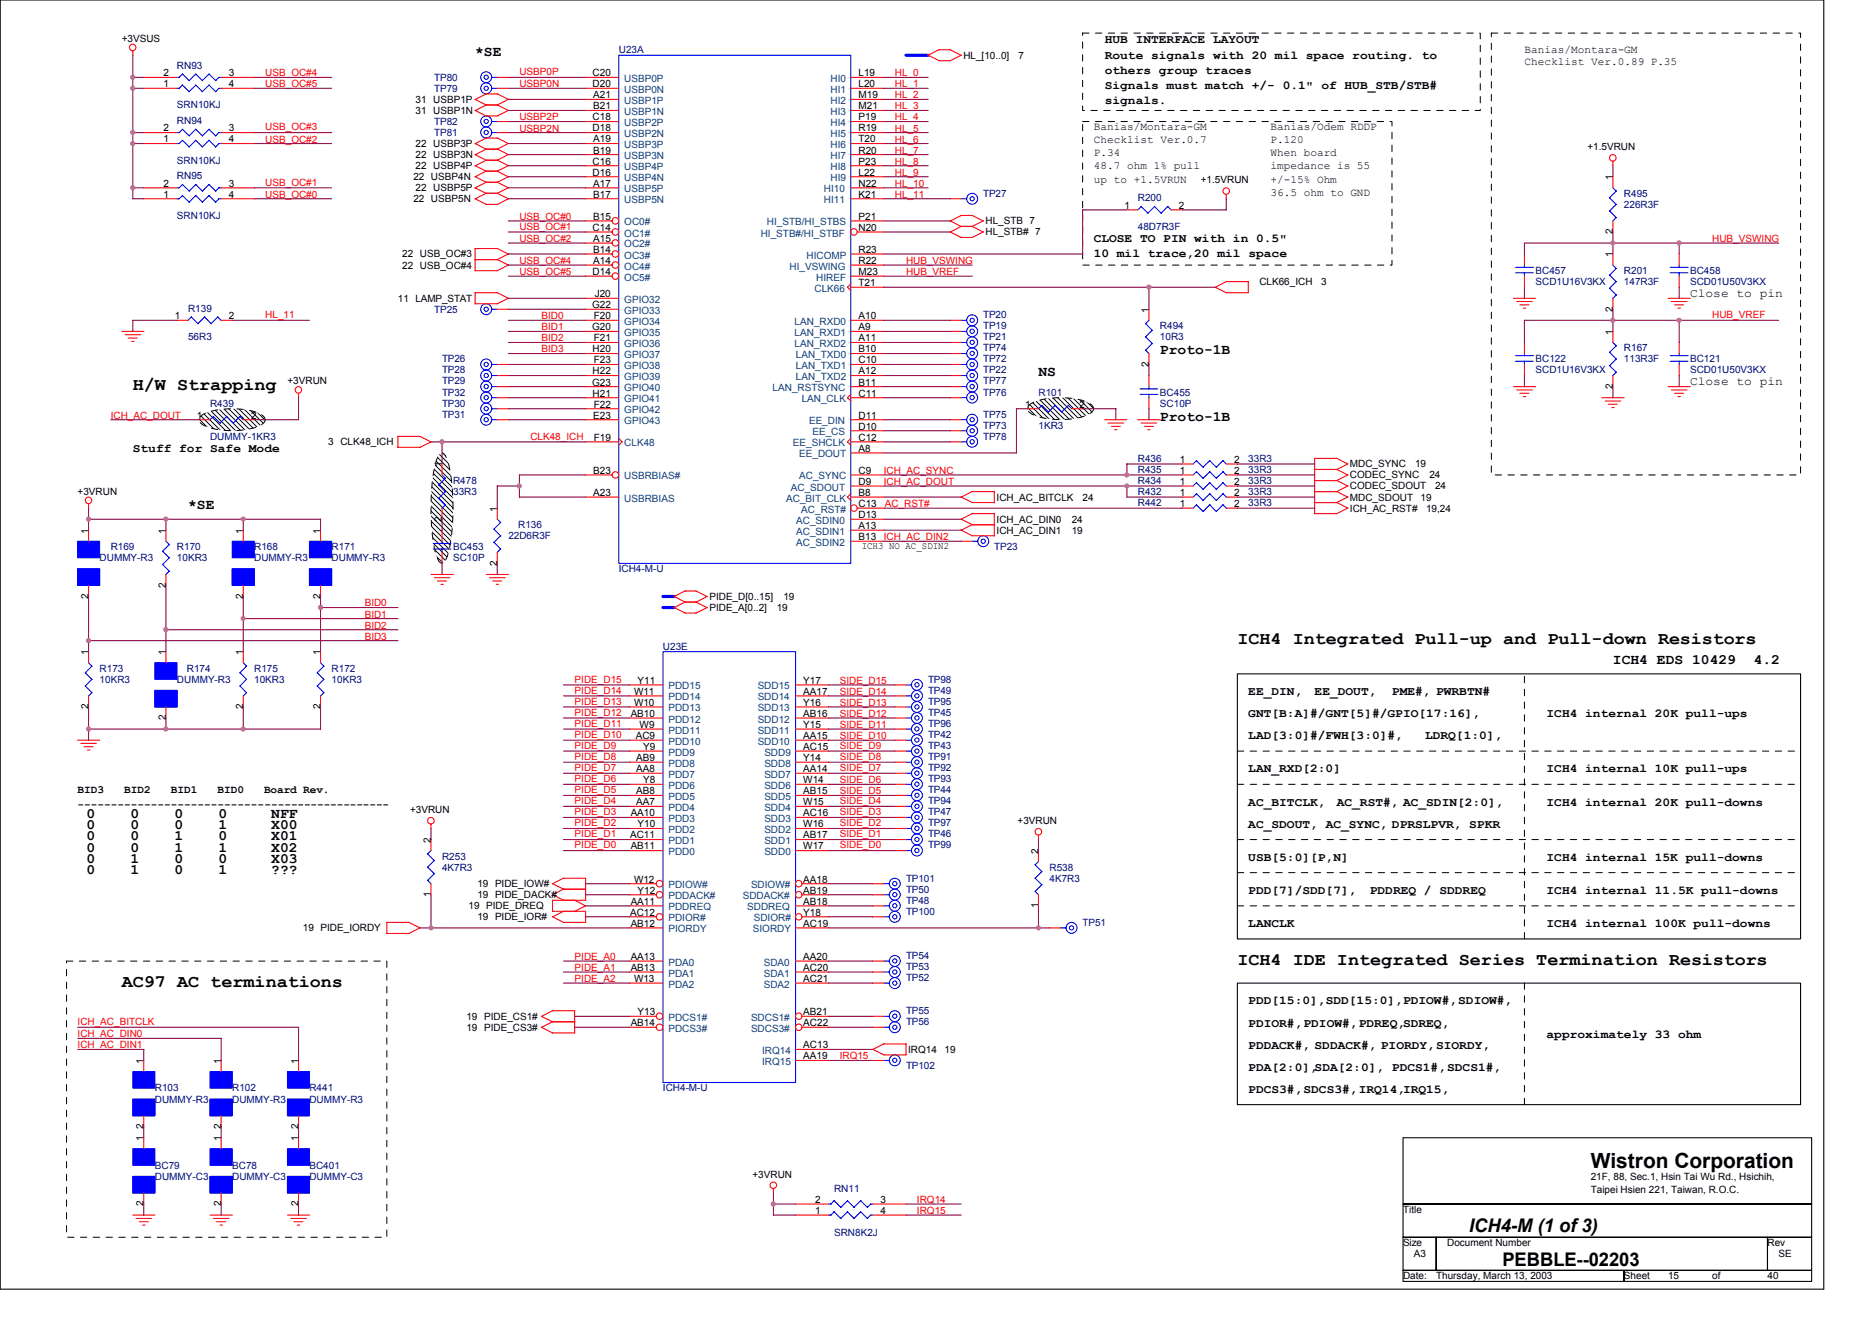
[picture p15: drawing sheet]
<svg xmlns="http://www.w3.org/2000/svg" width="297mm" height="210mm" viewBox="0 0 297 210" stroke-linecap="round" stroke-linejoin="round" font-family="sans-serif">
<defs><g id="words">
<text font-size="3.3" x="252.4" y="185.4">Wistron Corporation</text>
<g font-size="3">
<text x="233.1" y="195.5">ICH4-M (1 of 3)</text>
<text x="238.4" y="200.8">PEBBLE--02203</text>
</g>
<g font-size="2.8">
<text x="21.1" y="61.9">H/W Strapping</text>
<text x="196.3" y="102.2">ICH4 Integrated Pull-up and Pull-down Resistors</text>
<text x="196.3" y="153.1">ICH4 IDE Integrated Series Termination Resistors</text>
<text x="19.3" y="156.5">AC97 AC terminations</text>
</g>
<g font-size="2.3">
<text x="75.4" y="8.9">*SE</text>
<text x="164.8" y="59.7">NS</text>
<text x="184.1" y="56.2">Proto-1B</text>
<text x="184.1" y="66.8">Proto-1B</text>
<text x="29.8" y="80.8">*SE</text>
<text x="255.9" y="105.3">ICH4 EDS 10429</text>
<text x="278.3" y="105.3">4.2</text>
<text x="13.7" y="129.8">0</text>
<text x="13.7" y="131.6">0</text>
<text x="20.7" y="129.8">0</text>
<text x="20.7" y="131.6">0</text>
<text x="27.7" y="129.8">0</text>
<text x="27.7" y="131.6">0</text>
<text x="34.7" y="129.8">0</text>
<text x="34.7" y="131.6">1</text>
<text x="43" y="129.8">NFF</text>
<text x="43" y="131.6">X00</text>
<text x="13.7" y="133.3">0</text>
<text x="13.7" y="135.1">0</text>
<text x="13.7" y="136.9">0</text>
<text x="20.7" y="133.3">0</text>
<text x="20.7" y="135.1">0</text>
<text x="20.7" y="136.9">1</text>
<text x="27.7" y="133.3">1</text>
<text x="27.7" y="135.1">1</text>
<text x="27.7" y="136.9">0</text>
<text x="34.7" y="133.3">0</text>
<text x="34.7" y="135.1">1</text>
<text x="34.7" y="136.9">0</text>
<text x="43" y="133.3">X01</text>
<text x="43" y="135.1">X02</text>
<text x="43" y="136.9">X03</text>
<text x="13.7" y="138.6">0</text>
<text x="20.7" y="138.6">1</text>
<text x="27.7" y="138.6">0</text>
<text x="34.7" y="138.6">1</text>
<text x="43" y="138.6">???</text>
</g>
<g font-size="1.9">
<text x="175.3" y="6.9">HUB INTERFACE LAYOUT</text>
<text x="175.3" y="9.3">Route signals with 20 mil space routing. to</text>
<text x="175.3" y="11.7">others group traces</text>
<text x="175.3" y="14.1">Signals must match +/- 0.1&quot; of HUB_STB/STB#</text>
<text x="175.3" y="16.5">signals.</text>
<text x="173.5" y="38.4">CLOSE TO PIN with in 0.5&quot;</text>
<text x="173.5" y="40.8">10 mil trace,20 mil space</text>
<text x="268.2" y="47.1">Close to pin</text>
<text x="268.2" y="61.1">Close to pin</text>
<text x="21.1" y="71.7">Stuff for Safe Mode</text>
<text x="198.1" y="113.8">GNT[B:A]#/GNT[5]#/GPIO[17:16],</text>
<text x="198.1" y="110.3">EE_DIN,</text>
<text x="208.6" y="110.3">EE_DOUT,</text>
<text x="220.9" y="110.3">PME#, PWRBTN#</text>
<text x="245.4" y="113.8">ICH4 internal 20K pull-ups</text>
<text x="198.1" y="117.3">LAD[3:0]#/FWH[3:0]#,</text>
<text x="226.1" y="117.3">LDRQ[1:0],</text>
<text x="198.1" y="122.6">LAN_RXD[2:0]</text>
<text x="245.4" y="122.6">ICH4 internal 10K pull-ups</text>
<text x="198.1" y="127.8">AC_BITCLK,</text>
<text x="198.1" y="131.3">AC_SDOUT, AC_SYNC, DPRSLPVR, SPKR</text>
<text x="212.1" y="127.8">AC_RST#, AC_SDIN[2:0],</text>
<text x="245.4" y="127.8">ICH4 internal 20K pull-downs</text>
<text x="198.1" y="136.6">USB[5:0][P,N]</text>
<text x="245.4" y="136.6">ICH4 internal 15K pull-downs</text>
<text x="198.1" y="141.8">PDD[7]/SDD[7],</text>
<text x="217.4" y="141.8">PDDREQ / SDDREQ</text>
<text x="245.4" y="141.8">ICH4 internal 11.5K pull-downs</text>
<text x="198.1" y="147.1">LANCLK</text>
<text x="245.4" y="147.1">ICH4 internal 100K pull-downs</text>
<text x="198.1" y="159.4">PDD[15:0],SDD[15:0],PDIOW#,SDIOW#,</text>
<text x="198.1" y="162.9">PDIOR#,PDIOW#,PDREQ,SDREQ,</text>
<text x="198.1" y="166.4">PDDACK#, SDDACK#, PIORDY,SIORDY,</text>
<text x="245.4" y="164.6">approximately 33 ohm</text>
<text x="198.1" y="169.9">PDA[2:0],SDA[2:0], PDCS1#,SDCS1#,</text>
<text x="198.1" y="173.4">PDCS3#,SDCS3#,IRQ14,IRQ15,</text>
</g>
<g font-size="1.8">
<text x="241.9" y="8.4">Banias/Montara-GM</text>
<text x="241.9" y="10.4">Checklist Ver.0.89 P.35</text>
<text x="173.5" y="20.7">Banias/Montara-GM</text>
<text x="173.5" y="22.7">Checklist Ver.0.7</text>
<text x="201.6" y="20.7">Banias/Odem RDDP</text>
<text x="201.6" y="22.7">P.120</text>
<text x="173.5" y="24.8">P.34</text>
<text x="173.5" y="26.9">48.7 ohm 1% pull</text>
<text x="173.5" y="29">up to +1.5VRUN</text>
<text x="201.6" y="24.8">When board</text>
<text x="201.6" y="26.9">impedance is 55</text>
<text x="201.6" y="29">+/-15% Ohm</text>
<text x="201.6" y="31">36.5 ohm to GND</text>
<text x="12.3" y="125.9">BID3</text>
<text x="19.7" y="125.9">BID2</text>
<text x="27.1" y="125.9">BID1</text>
<text x="34.5" y="125.9">BID0</text>
<text x="41.9" y="125.9">Board Rev.</text>
<text x="12.3" y="128.1">-----------------------------------------------</text>
</g>
<g font-size="1.6">
<text x="19.3" y="6.7">+3VSUS</text>
<text x="152.9" y="9.3">HL_[10..0]</text>
<text x="161.6" y="9.3">7</text>
<text x="26" y="12.1">2</text>
<text x="26" y="13.8">1</text>
<text x="36.3" y="13.8">4</text>
<text x="36.3" y="12.1">3</text>
<text x="65.9" y="16.3">31 USBP1P</text>
<text x="94" y="12.1">C20</text>
<text x="94" y="13.8">D20</text>
<text x="94.1" y="15.6">A21</text>
<text x="94.1" y="17.4">B21</text>
<text x="136.2" y="12.1">L19</text>
<text x="136.2" y="13.8">L20</text>
<text x="136.2" y="15.6">M19</text>
<text x="136.2" y="17.4">M21</text>
<text x="26" y="20.8">2</text>
<text x="26" y="22.6">1</text>
<text x="36.3" y="22.6">4</text>
<text x="36.3" y="20.8">3</text>
<text x="65.9" y="23.3">22 USBP3P</text>
<text x="65.9" y="18.1">31 USBP1N</text>
<text x="94" y="19.1">C18</text>
<text x="94" y="20.8">D18</text>
<text x="94.1" y="22.6">A19</text>
<text x="136.2" y="19.1">P19</text>
<text x="136.2" y="20.8">R19</text>
<text x="136.2" y="22.6">T20</text>
<text x="251.9" y="23.9">+1.5VRUN</text>
<text x="26" y="29.6">2</text>
<text x="36.3" y="29.6">3</text>
<text x="65.6" y="28.6">22 USBP4N</text>
<text x="65.9" y="25.1">22 USBP3N</text>
<text x="65.9" y="26.8">22 USBP4P</text>
<text x="94" y="26.1">C16</text>
<text x="94" y="27.9">D16</text>
<text x="94.1" y="24.4">B19</text>
<text x="94.1" y="29.6">A17</text>
<text x="136.2" y="29.6">N22</text>
<text x="136.2" y="24.4">R20</text>
<text x="136.2" y="26.1">P23</text>
<text x="136.2" y="27.9">L22</text>
<text x="190.5" y="29.1">+1.5VRUN</text>
<text x="255.9" y="28.6" transform="rotate(-90 255.9 28.6)">1</text>
<text x="26" y="31.4">1</text>
<text x="36.3" y="31.4">4</text>
<text x="65.6" y="32.1">22 USBP5N</text>
<text x="65.9" y="30.3">22 USBP5P</text>
<text x="94.1" y="31.4">B17</text>
<text x="94.1" y="34.9">B15</text>
<text x="136.2" y="31.4">K21</text>
<text x="136.2" y="34.9">P21</text>
<text x="156.4" y="35.6">HL_STB 7</text>
<text x="178.4" y="33.1">1</text>
<text x="187" y="33.1">2</text>
<text x="63.8" y="40.9">22 USB_OC#3</text>
<text x="94" y="36.6">C14</text>
<text x="94.1" y="38.4">A15</text>
<text x="94.1" y="40.1">B14</text>
<text x="94.1" y="41.9">A14</text>
<text x="136.2" y="41.9">R22</text>
<text x="136.2" y="40.1">R23</text>
<text x="136.2" y="36.6">N20</text>
<text x="156.4" y="37.3">HL_STB# 7</text>
<text x="255.9" y="40.8" transform="rotate(-90 255.9 40.8)">1</text>
<text x="255.9" y="37.2" transform="rotate(-90 255.9 37.2)">2</text>
<text x="63.1" y="47.9">11 LAMP_STAT</text>
<text x="63.8" y="42.6">22 USB_OC#4</text>
<text x="94" y="43.6">D14</text>
<text x="94.4" y="47.1">J20</text>
<text x="136.2" y="43.6">M23</text>
<text x="136.2" y="45.4">T21</text>
<text x="199.8" y="45.2">CLK66_ICH</text>
<text x="209.7" y="45.2">3</text>
<text x="27.7" y="50.7">1</text>
<text x="36.3" y="50.7">2</text>
<text x="94" y="48.9">G22</text>
<text x="94" y="52.4">G20</text>
<text x="94.2" y="50.7">F20</text>
<text x="136.2" y="50.7">A10</text>
<text x="136.2" y="52.4">A9</text>
<text x="182.3" y="49.6" transform="rotate(-90 182.3 49.6)">1</text>
<text x="255.9" y="53.1" transform="rotate(-90 255.9 53.1)">1</text>
<text x="255.9" y="49.4" transform="rotate(-90 255.9 49.4)">2</text>
<text x="94" y="55.9">H20</text>
<text x="94" y="59.4">H22</text>
<text x="94.2" y="54.2">F21</text>
<text x="94.2" y="57.7">F23</text>
<text x="136.2" y="55.9">B10</text>
<text x="136.2" y="57.7">C10</text>
<text x="136.2" y="59.4">A12</text>
<text x="136.2" y="54.2">A11</text>
<text x="182.3" y="58.2" transform="rotate(-90 182.3 58.2)">2</text>
<text x="45.6" y="61">+3VRUN</text>
<text x="94" y="61.2">G23</text>
<text x="94" y="62.9">H21</text>
<text x="94.2" y="64.7">F22</text>
<text x="136.2" y="62.9">C11</text>
<text x="136.2" y="61.2">B11</text>
<text x="162.7" y="64.7">1</text>
<text x="171.3" y="64.7">2</text>
<text x="255.9" y="61.7" transform="rotate(-90 255.9 61.7)">2</text>
<text x="31.2" y="66.4">1</text>
<text x="39.8" y="66.4">2</text>
<text x="52.1" y="70.7">3 CLK48_ICH</text>
<text x="94.1" y="66.4">E23</text>
<text x="94.2" y="69.9">F19</text>
<text x="136.2" y="69.9">C12</text>
<text x="136.2" y="71.7">A8</text>
<text x="136.2" y="66.4">D11</text>
<text x="136.2" y="68.2">D10</text>
<text x="70.1" y="74.1" transform="rotate(-90 70.1 74.1)">1</text>
<text x="94.1" y="75.2">B23</text>
<text x="136.2" y="75.2">C9</text>
<text x="136.2" y="76.9">D9</text>
<text x="187.2" y="75.2">1</text>
<text x="187.2" y="76.9">1</text>
<text x="187.2" y="73.4">1</text>
<text x="195.8" y="75.2">2</text>
<text x="195.8" y="76.9">2</text>
<text x="195.8" y="73.4">2</text>
<text x="214.2" y="75.9">CODEC_SYNC</text>
<text x="214.2" y="77.7">CODEC_SDOUT</text>
<text x="214.2" y="74.1">MDC_SYNC</text>
<text x="224.6" y="74.1">19</text>
<text x="226.8" y="75.9">24</text>
<text x="227.7" y="77.7">24</text>
<text x="12.3" y="78.5">+3VRUN</text>
<text x="70.1" y="82.7" transform="rotate(-90 70.1 82.7)">2</text>
<text x="78.9" y="81.2" transform="rotate(-90 78.9 81.2)">1</text>
<text x="94.1" y="78.7">A23</text>
<text x="136.2" y="82.2">D13</text>
<text x="136.2" y="83.9">A13</text>
<text x="136.2" y="80.5">C13</text>
<text x="136.2" y="78.7">B8</text>
<text x="158.1" y="82.9">ICH_AC_DIN0</text>
<text x="158.1" y="79.4">ICH_AC_BITCLK</text>
<text x="170" y="82.9">24</text>
<text x="171.8" y="79.4">24</text>
<text x="187.2" y="80.5">1</text>
<text x="187.2" y="78.7">1</text>
<text x="195.8" y="80.5">2</text>
<text x="195.8" y="78.7">2</text>
<text x="214.2" y="81.2">ICH_AC_RST#</text>
<text x="214.2" y="79.4">MDC_SDOUT</text>
<text x="225.4" y="79.4">19</text>
<text x="226.3" y="81.2">19,24</text>
<text x="14" y="84.6" transform="rotate(-90 14 84.6)">1</text>
<text x="26.3" y="84.6" transform="rotate(-90 26.3 84.6)">1</text>
<text x="38.6" y="84.6" transform="rotate(-90 38.6 84.6)">1</text>
<text x="50.8" y="84.6" transform="rotate(-90 50.8 84.6)">1</text>
<text x="78.9" y="89.7" transform="rotate(-90 78.9 89.7)">2</text>
<text x="136.2" y="85.7">B13</text>
<text x="136.7" y="87.1">ICH3 NO AC_SDIN2</text>
<text x="158.1" y="84.7">ICH_AC_DIN1</text>
<text x="170" y="84.7">19</text>
<text x="14" y="95" transform="rotate(-90 14 95)">2</text>
<text x="26.3" y="93.3" transform="rotate(-90 26.3 93.3)">2</text>
<text x="38.6" y="95" transform="rotate(-90 38.6 95)">2</text>
<text x="50.8" y="95" transform="rotate(-90 50.8 95)">2</text>
<text x="112.6" y="95.2">PIDE_D[0..15]</text>
<text x="124.3" y="95.2">19</text>
<text x="112.6" y="96.9">PIDE_A[0..2]</text>
<text x="123.3" y="96.9">19</text>
<text x="14" y="103.9" transform="rotate(-90 14 103.9)">1</text>
<text x="26.3" y="103.9" transform="rotate(-90 26.3 103.9)">1</text>
<text x="38.6" y="103.9" transform="rotate(-90 38.6 103.9)">1</text>
<text x="50.8" y="103.9" transform="rotate(-90 50.8 103.9)">1</text>
<text x="14" y="112.5" transform="rotate(-90 14 112.5)">2</text>
<text x="38.6" y="112.5" transform="rotate(-90 38.6 112.5)">2</text>
<text x="50.8" y="112.5" transform="rotate(-90 50.8 112.5)">2</text>
<text x="100.1" y="113.7">AB10</text>
<text x="100.6" y="112">W10</text>
<text x="100.6" y="110.2">W11</text>
<text x="101.2" y="108.5">Y11</text>
<text x="127.5" y="108.5">Y17</text>
<text x="127.5" y="110.2">AA17</text>
<text x="127.5" y="112">Y16</text>
<text x="127.5" y="113.7">AB16</text>
<text x="26.3" y="114.3" transform="rotate(-90 26.3 114.3)">2</text>
<text x="100.9" y="117.2">AC9</text>
<text x="101.5" y="115.5">W9</text>
<text x="102" y="119">Y9</text>
<text x="127.5" y="119">AC15</text>
<text x="127.5" y="115.5">Y15</text>
<text x="127.5" y="117.2">AA15</text>
<text x="101" y="122.5">AA8</text>
<text x="101" y="120.8">AB9</text>
<text x="102" y="124.3">Y8</text>
<text x="127.5" y="120.8">Y14</text>
<text x="127.5" y="122.5">AA14</text>
<text x="127.5" y="124.3">W14</text>
<text x="65.1" y="129">+3VRUN</text>
<text x="100.1" y="129.5">AA10</text>
<text x="101" y="127.8">AA7</text>
<text x="101" y="126">AB8</text>
<text x="101.2" y="131.3">Y10</text>
<text x="127.5" y="126">AB15</text>
<text x="127.5" y="127.8">W15</text>
<text x="127.5" y="129.5">AC16</text>
<text x="127.5" y="131.3">W16</text>
<text x="161.5" y="130.8">+3VRUN</text>
<text x="68.4" y="133.7" transform="rotate(-90 68.4 133.7)">2</text>
<text x="100" y="133">AC11</text>
<text x="100.1" y="134.8">AB11</text>
<text x="127.5" y="133">AB17</text>
<text x="127.5" y="134.8">W17</text>
<text x="164.8" y="135.5" transform="rotate(-90 164.8 135.5)">2</text>
<text x="68.4" y="142.3" transform="rotate(-90 68.4 142.3)">1</text>
<text x="75.8" y="140.8">19 PIDE_IOW#</text>
<text x="75.8" y="142.5">19 PIDE_DACK#</text>
<text x="100.1" y="143.5">AA11</text>
<text x="100.6" y="140">W12</text>
<text x="101.2" y="141.8">Y12</text>
<text x="127.5" y="143.5">AB18</text>
<text x="127.5" y="141.8">AB19</text>
<text x="127.5" y="140">AA18</text>
<text x="48.1" y="147.8">19 PIDE_IORDY</text>
<text x="74.4" y="144.3">19 PIDE_DREQ</text>
<text x="75.8" y="146">19 PIDE_IOR#</text>
<text x="100" y="145.3">AC12</text>
<text x="100.1" y="147">AB12</text>
<text x="127.5" y="147">AC19</text>
<text x="127.5" y="145.3">Y18</text>
<text x="164.8" y="144.1" transform="rotate(-90 164.8 144.1)">1</text>
<text x="100.1" y="152.3">AA13</text>
<text x="100.1" y="154.1">AB13</text>
<text x="100.6" y="155.8">W13</text>
<text x="127.5" y="152.3">AA20</text>
<text x="127.5" y="154.1">AC20</text>
<text x="127.5" y="155.8">AC21</text>
<text x="74" y="161.8">19 PIDE_CS1#</text>
<text x="101.2" y="161.1">Y13</text>
<text x="127.5" y="161.1">AB21</text>
<text x="74" y="163.5">19 PIDE_CS3#</text>
<text x="100.1" y="162.8">AB14</text>
<text x="127.5" y="166.3">AC13</text>
<text x="127.5" y="162.8">AC22</text>
<text x="144.1" y="167">IRQ14</text>
<text x="149.9" y="167">19</text>
<text x="22.8" y="168.8" transform="rotate(-90 22.8 168.8)">1</text>
<text x="35.1" y="168.8" transform="rotate(-90 35.1 168.8)">1</text>
<text x="47.3" y="168.8" transform="rotate(-90 47.3 168.8)">1</text>
<text x="127.5" y="168.1">AA19</text>
<text x="22.8" y="179.1" transform="rotate(-90 22.8 179.1)">2</text>
<text x="35.1" y="179.1" transform="rotate(-90 35.1 179.1)">2</text>
<text x="47.3" y="179.1" transform="rotate(-90 47.3 179.1)">2</text>
<text x="22.8" y="181" transform="rotate(-90 22.8 181)">1</text>
<text x="35.1" y="181" transform="rotate(-90 35.1 181)">1</text>
<text x="47.3" y="181" transform="rotate(-90 47.3 181)">1</text>
<text x="22.8" y="191.4" transform="rotate(-90 22.8 191.4)">2</text>
<text x="35.1" y="191.4" transform="rotate(-90 35.1 191.4)">2</text>
<text x="47.3" y="191.4" transform="rotate(-90 47.3 191.4)">2</text>
<text x="119.4" y="186.8">+3VRUN</text>
<text x="129.4" y="190.9">2</text>
<text x="139.7" y="190.9">3</text>
<text x="252.4" y="187.2">21F, 88, Sec.1, Hsin Tai Wu Rd., Hsichih,</text>
<text x="252.4" y="189.3">Taipei Hsien 221, Taiwan, R.O.C.</text>
<text x="129.4" y="192.6">1</text>
<text x="139.7" y="192.6">4</text>
<text x="222.6" y="192.4">Title</text>
<text x="222.6" y="197.7">Size</text>
<text x="229.6" y="197.7">Document Number</text>
<text x="280.5" y="197.7">Rev</text>
<text x="222.6" y="203">Date:</text>
<text x="224.4" y="199.5">A3</text>
<text x="227.9" y="203">Thursday, March 13, 2003</text>
<text x="257.7" y="203">Sheet</text>
<text x="264.7" y="203">15</text>
<text x="271.7" y="203">of</text>
<text x="280.5" y="203">40</text>
<text x="282.2" y="199.5">SE</text>
</g>
<g font-size="1.6" fill="#000080">
<text x="28.1" y="10.9">RN93</text>
<text x="98.2" y="8.4">U23A</text>
<text x="28.1" y="17.2">SRN10KJ</text>
<text x="68.9" y="12.8">TP80</text>
<text x="68.9" y="14.6">TP79</text>
<text x="28.1" y="19.6">RN94</text>
<text x="68.9" y="19.8">TP82</text>
<text x="68.9" y="21.6">TP81</text>
<text x="28.1" y="26">SRN10KJ</text>
<text x="28.1" y="28.4">RN95</text>
<text x="28.1" y="34.7">SRN10KJ</text>
<text x="156" y="31.2">TP27</text>
<text x="180.5" y="31.9">R200</text>
<text x="257.7" y="31.2">R495</text>
<text x="257.7" y="33">226R3F</text>
<text x="180.5" y="36.5">48D7R3F</text>
<text x="243.6" y="43.5">BC457</text>
<text x="243.6" y="45.2">SCD1U16V3KX</text>
<text x="257.7" y="43.5">R201</text>
<text x="257.7" y="45.2">147R3F</text>
<text x="268.2" y="43.5">BC458</text>
<text x="268.2" y="45.2">SCD01U50V3KX</text>
<text x="29.8" y="49.4">R139</text>
<text x="29.8" y="54">56R3</text>
<text x="68.9" y="49.6">TP25</text>
<text x="156" y="54">TP21</text>
<text x="156" y="52.2">TP19</text>
<text x="156" y="50.5">TP20</text>
<text x="184.1" y="52.2">R494</text>
<text x="184.1" y="54">10R3</text>
<text x="70.1" y="59.2">TP28</text>
<text x="70.1" y="57.5">TP26</text>
<text x="156" y="57.5">TP72</text>
<text x="156" y="55.8">TP74</text>
<text x="156" y="59.2">TP22</text>
<text x="243.6" y="57.5">BC122</text>
<text x="243.6" y="59.2">SCD1U16V3KX</text>
<text x="257.7" y="55.8">R167</text>
<text x="257.7" y="57.5">113R3F</text>
<text x="268.2" y="57.5">BC121</text>
<text x="268.2" y="59.2">SCD01U50V3KX</text>
<text x="33.3" y="64.5">R439</text>
<text x="70.1" y="64.5">TP30</text>
<text x="70.1" y="61">TP29</text>
<text x="70.1" y="62.8">TP32</text>
<text x="156" y="62.8">TP76</text>
<text x="156" y="61">TP77</text>
<text x="164.8" y="62.8">R101</text>
<text x="184.1" y="62.8">BC455</text>
<text x="184.1" y="64.5">SC10P</text>
<text x="33.3" y="69.8">DUMMY-1KR3</text>
<text x="70.1" y="66.3">TP31</text>
<text x="156" y="69.8">TP78</text>
<text x="156" y="68">TP73</text>
<text x="156" y="66.3">TP75</text>
<text x="164.8" y="68">1KR3</text>
<text x="71.9" y="76.8">R478</text>
<text x="180.5" y="75">R435</text>
<text x="180.5" y="76.8">R434</text>
<text x="180.5" y="73.3">R436</text>
<text x="198.1" y="75">33R3</text>
<text x="198.1" y="76.8">33R3</text>
<text x="198.1" y="73.3">33R3</text>
<text x="71.9" y="78.5">33R3</text>
<text x="82.2" y="83.8">R136</text>
<text x="180.5" y="80.3">R442</text>
<text x="180.5" y="78.5">R432</text>
<text x="198.1" y="80.3">33R3</text>
<text x="198.1" y="78.5">33R3</text>
<text x="15.8" y="89">DUMMY-R3</text>
<text x="17.6" y="87.3">R169</text>
<text x="28.1" y="87.3">R170</text>
<text x="28.1" y="89">10KR3</text>
<text x="40.3" y="87.3">R168</text>
<text x="40.3" y="89">DUMMY-R3</text>
<text x="52.6" y="87.3">R171</text>
<text x="52.6" y="89">DUMMY-R3</text>
<text x="71.9" y="87.3">BC453</text>
<text x="71.9" y="89">SC10P</text>
<text x="80.7" y="85.5">22D6R3F</text>
<text x="157.8" y="87.3">TP23</text>
<text x="98.2" y="90.8">ICH4-M-U</text>
<text x="15.8" y="106.6">R173</text>
<text x="29.7" y="106.6">R174</text>
<text x="40.3" y="106.6">R175</text>
<text x="52.6" y="106.6">R172</text>
<text x="105.2" y="103.1">U23E</text>
<text x="15.8" y="108.3">10KR3</text>
<text x="28.1" y="108.3">DUMMY-R3</text>
<text x="40.3" y="108.3">10KR3</text>
<text x="52.6" y="108.3">10KR3</text>
<text x="147.3" y="108.3">TP98</text>
<text x="147.3" y="110.1">TP49</text>
<text x="147.3" y="111.8">TP95</text>
<text x="147.3" y="113.6">TP45</text>
<text x="147.3" y="115.3">TP96</text>
<text x="147.3" y="117.1">TP42</text>
<text x="147.3" y="118.9">TP43</text>
<text x="147.3" y="120.6">TP91</text>
<text x="147.3" y="122.3">TP92</text>
<text x="147.3" y="125.9">TP44</text>
<text x="147.3" y="124.1">TP93</text>
<text x="147.3" y="127.6">TP94</text>
<text x="147.3" y="129.3">TP47</text>
<text x="147.3" y="131.1">TP97</text>
<text x="70.1" y="136.4">R253</text>
<text x="147.3" y="132.9">TP46</text>
<text x="147.3" y="134.6">TP99</text>
<text x="70.1" y="138.1">4K7R3</text>
<text x="143.8" y="139.9">TP101</text>
<text x="143.8" y="141.6">TP50</text>
<text x="143.8" y="143.4">TP48</text>
<text x="166.5" y="138.1">R538</text>
<text x="166.5" y="139.9">4K7R3</text>
<text x="143.8" y="145.1">TP100</text>
<text x="171.8" y="146.9">TP51</text>
<text x="143.8" y="152.1">TP54</text>
<text x="143.8" y="153.9">TP53</text>
<text x="143.8" y="155.6">TP52</text>
<text x="143.8" y="160.9">TP55</text>
<text x="143.8" y="162.7">TP56</text>
<text x="24.6" y="173.2">R103</text>
<text x="36.8" y="173.2">R102</text>
<text x="49.1" y="173.2">R441</text>
<text x="105.2" y="173.2">ICH4-M-U</text>
<text x="143.8" y="169.7">TP102</text>
<text x="24.6" y="174.9">DUMMY-R3</text>
<text x="36.8" y="174.9">DUMMY-R3</text>
<text x="49.1" y="174.9">DUMMY-R3</text>
<text x="24.6" y="185.4">BC79</text>
<text x="36.8" y="185.4">BC78</text>
<text x="49.1" y="185.4">BC401</text>
<text x="24.6" y="187.2">DUMMY-C3</text>
<text x="36.8" y="187.2">DUMMY-C3</text>
<text x="49.1" y="187.2">DUMMY-C3</text>
<text x="132.4" y="189.1">RN11</text>
<text x="132.4" y="196.1">SRN8K2J</text>
</g>
<g font-size="1.6" fill="#f00">
<text x="82.4" y="11.9">USBP0P</text>
<text x="42.1" y="12.1">USB_OC#4</text>
<text x="42.1" y="13.9">USB_OC#5</text>
<text x="82.4" y="13.9">USBP0N</text>
<text x="142" y="13.9">HL_1</text>
<text x="142" y="15.6">HL_2</text>
<text x="142" y="17.4">HL_3</text>
<text x="142" y="12.1">HL_0</text>
<text x="42.1" y="22.6">USB_OC#2</text>
<text x="42.1" y="20.7">USB_OC#3</text>
<text x="82.4" y="19.1">USBP2P</text>
<text x="82.4" y="20.9">USBP2N</text>
<text x="142" y="22.6">HL_6</text>
<text x="142" y="19.1">HL_4</text>
<text x="142" y="20.9">HL_5</text>
<text x="42.1" y="29.5">USB_OC#1</text>
<text x="142" y="27.9">HL_9</text>
<text x="142" y="29.6">HL_10</text>
<text x="142" y="26.1">HL_8</text>
<text x="142" y="24.4">HL_7</text>
<text x="42.1" y="31.4">USB_OC#0</text>
<text x="82.4" y="34.9">USB_OC#0</text>
<text x="142" y="31.4">HL_11</text>
<text x="82.4" y="36.5">USB_OC#1</text>
<text x="82.4" y="38.4">USB_OC#2</text>
<text x="82.4" y="41.9">USB_OC#4</text>
<text x="143.8" y="41.9">HUB_VSWING</text>
<text x="271.7" y="38.4">HUB_VSWING</text>
<text x="82.4" y="43.6">USB_OC#5</text>
<text x="143.8" y="43.6">HUB_VREF</text>
<text x="42.1" y="50.5">HL_11</text>
<text x="85.9" y="52.4">BID1</text>
<text x="85.9" y="50.7">BID0</text>
<text x="271.7" y="50.5">HUB_VREF</text>
<text x="85.9" y="55.9">BID3</text>
<text x="85.9" y="54.2">BID2</text>
<text x="17.6" y="66.4">ICH_AC_DOUT</text>
<text x="84.2" y="69.8">CLK48_ICH</text>
<text x="140.2" y="75.2">ICH_AC_SYNC</text>
<text x="140.2" y="77">ICH_AC_DOUT</text>
<text x="140.4" y="80.5">AC_RST#</text>
<text x="140.2" y="85.7">ICH_AC_DIN2</text>
<text x="57.9" y="99.7">BID2</text>
<text x="57.9" y="101.5">BID3</text>
<text x="57.9" y="98">BID1</text>
<text x="57.9" y="96.2">BID0</text>
<text x="91.2" y="113.6">PIDE_D12</text>
<text x="91.2" y="111.8">PIDE_D13</text>
<text x="91.2" y="110.1">PIDE_D14</text>
<text x="91.2" y="108.3">PIDE_D15</text>
<text x="133.2" y="113.7">SIDE_D12</text>
<text x="133.2" y="112">SIDE_D13</text>
<text x="133.2" y="110.3">SIDE_D14</text>
<text x="133.2" y="108.5">SIDE_D15</text>
<text x="91.2" y="118.9">PIDE_D9</text>
<text x="91.2" y="117.1">PIDE_D10</text>
<text x="91.2" y="115.3">PIDE_D11</text>
<text x="133.2" y="118.9">SIDE_D9</text>
<text x="133.2" y="117.3">SIDE_D10</text>
<text x="133.2" y="115.5">SIDE_D11</text>
<text x="91.2" y="125.9">PIDE_D5</text>
<text x="91.2" y="124.1">PIDE_D6</text>
<text x="91.2" y="122.3">PIDE_D7</text>
<text x="91.2" y="120.6">PIDE_D8</text>
<text x="133.2" y="124.3">SIDE_D6</text>
<text x="133.2" y="122.3">SIDE_D7</text>
<text x="133.2" y="120.6">SIDE_D8</text>
<text x="91.2" y="131.1">PIDE_D2</text>
<text x="91.2" y="129.3">PIDE_D3</text>
<text x="91.2" y="127.6">PIDE_D4</text>
<text x="133.2" y="131.1">SIDE_D2</text>
<text x="133.2" y="129.3">SIDE_D3</text>
<text x="133.2" y="127.6">SIDE_D4</text>
<text x="133.2" y="126">SIDE_D5</text>
<text x="91.2" y="134.6">PIDE_D0</text>
<text x="91.2" y="132.9">PIDE_D1</text>
<text x="133.2" y="134.6">SIDE_D0</text>
<text x="133.2" y="132.9">SIDE_D1</text>
<text x="91.2" y="152.3">PIDE_A0</text>
<text x="91.2" y="154.1">PIDE_A1</text>
<text x="91.2" y="155.8">PIDE_A2</text>
<text x="12.3" y="162.7">ICH_AC_BITCLK</text>
<text x="12.3" y="164.6">ICH_AC_DIN0</text>
<text x="12.3" y="166.3">ICH_AC_DIN1</text>
<text x="133.2" y="168.1">IRQ15</text>
<text x="145.5" y="190.9">IRQ14</text>
<text x="145.5" y="192.6">IRQ15</text>
</g>
<g font-size="1.6" fill="#004080">
<text x="99.1" y="13">USBP0P</text>
<text x="99.1" y="14.7">USBP0N</text>
<text x="99.1" y="16.5">USBP1P</text>
<text x="131.8" y="13">HI0</text>
<text x="131.8" y="14.7">HI1</text>
<text x="131.8" y="16.5">HI2</text>
<text x="99.1" y="20">USBP2P</text>
<text x="99.1" y="21.7">USBP2N</text>
<text x="99.1" y="23.5">USBP3P</text>
<text x="99.1" y="18.2">USBP1N</text>
<text x="131.8" y="18.2">HI3</text>
<text x="131.8" y="20">HI4</text>
<text x="131.8" y="21.7">HI5</text>
<text x="131.8" y="23.5">HI6</text>
<text x="99.1" y="25.3">USBP3N</text>
<text x="99.1" y="27">USBP4P</text>
<text x="99.1" y="28.8">USBP4N</text>
<text x="131.8" y="25.3">HI7</text>
<text x="131.8" y="27">HI8</text>
<text x="131.8" y="28.8">HI9</text>
<text x="99.1" y="30.5">USBP5P</text>
<text x="99.1" y="32.3">USBP5N</text>
<text x="99.1" y="35.8">OC0#</text>
<text x="121.7" y="35.8">HI_STB/HI_STBS</text>
<text x="130.7" y="30.5">HI10</text>
<text x="130.7" y="32.3">HI11</text>
<text x="99.1" y="37.5">OC1#</text>
<text x="99.1" y="39.3">OC2#</text>
<text x="99.1" y="41">OC3#</text>
<text x="120.7" y="37.5">HI_STB#/HI_STBF</text>
<text x="128" y="41">HICOMP</text>
<text x="99.1" y="42.8">OC4#</text>
<text x="99.1" y="44.5">OC5#</text>
<text x="125.3" y="42.8">HI_VSWING</text>
<text x="129.2" y="46.3">CLK66</text>
<text x="129.5" y="44.5">HIREF</text>
<text x="99.1" y="48">GPIO32</text>
<text x="99.1" y="49.8">GPIO33</text>
<text x="99.1" y="51.5">GPIO34</text>
<text x="99.1" y="53.3">GPIO35</text>
<text x="126.1" y="51.5">LAN_RXD0</text>
<text x="126.1" y="53.3">LAN_RXD1</text>
<text x="99.1" y="55.1">GPIO36</text>
<text x="99.1" y="56.8">GPIO37</text>
<text x="99.1" y="58.5">GPIO38</text>
<text x="126.1" y="55.1">LAN_RXD2</text>
<text x="126.3" y="56.8">LAN_TXD0</text>
<text x="126.3" y="58.5">LAN_TXD1</text>
<text x="99.1" y="60.3">GPIO39</text>
<text x="99.1" y="62.1">GPIO40</text>
<text x="99.1" y="63.8">GPIO41</text>
<text x="99.1" y="65.6">GPIO42</text>
<text x="122.6" y="62.1">LAN_RSTSYNC</text>
<text x="126.3" y="60.3">LAN_TXD2</text>
<text x="127.2" y="63.8">LAN_CLK</text>
<text x="99.1" y="67.3">GPIO43</text>
<text x="99.1" y="70.8">CLK48</text>
<text x="125.8" y="70.8">EE_SHCLK</text>
<text x="128.4" y="67.3">EE_DIN</text>
<text x="128.9" y="69.1">EE_CS</text>
<text x="99.1" y="76.1">USBRBIAS#</text>
<text x="125.5" y="77.8">AC_SDOUT</text>
<text x="126.8" y="72.6">EE_DOUT</text>
<text x="126.8" y="76.1">AC_SYNC</text>
<text x="99.1" y="79.6">USBRBIAS</text>
<text x="124.8" y="79.6">AC_BIT_CLK</text>
<text x="126.3" y="83.1">AC_SDIN0</text>
<text x="127.1" y="81.3">AC_RST#</text>
<text x="126.3" y="86.6">AC_SDIN2</text>
<text x="126.3" y="84.8">AC_SDIN1</text>
<text x="106.1" y="112.9">PDD13</text>
<text x="106.1" y="111.1">PDD14</text>
<text x="106.1" y="109.4">PDD15</text>
<text x="120.2" y="109.4">SDD15</text>
<text x="120.2" y="111.1">SDD14</text>
<text x="120.2" y="112.9">SDD13</text>
<text x="106.1" y="119.9">PDD9</text>
<text x="106.1" y="118.1">PDD10</text>
<text x="106.1" y="116.4">PDD11</text>
<text x="106.1" y="114.6">PDD12</text>
<text x="120.2" y="114.6">SDD12</text>
<text x="120.2" y="116.4">SDD11</text>
<text x="120.2" y="118.1">SDD10</text>
<text x="121.3" y="119.9">SDD9</text>
<text x="106.1" y="125.2">PDD6</text>
<text x="106.1" y="123.4">PDD7</text>
<text x="106.1" y="121.6">PDD8</text>
<text x="121.3" y="121.6">SDD8</text>
<text x="121.3" y="123.4">SDD7</text>
<text x="121.3" y="125.2">SDD6</text>
<text x="106.1" y="130.4">PDD3</text>
<text x="106.1" y="128.7">PDD4</text>
<text x="106.1" y="126.9">PDD5</text>
<text x="121.3" y="126.9">SDD5</text>
<text x="121.3" y="128.7">SDD4</text>
<text x="121.3" y="130.4">SDD3</text>
<text x="106.1" y="133.9">PDD1</text>
<text x="106.1" y="132.2">PDD2</text>
<text x="106.1" y="135.7">PDD0</text>
<text x="121.3" y="132.2">SDD2</text>
<text x="121.3" y="133.9">SDD1</text>
<text x="121.3" y="135.7">SDD0</text>
<text x="106.1" y="140.9">PDIOW#</text>
<text x="106.1" y="142.7">PDDACK#</text>
<text x="117.9" y="142.7">SDDACK#</text>
<text x="119.2" y="140.9">SDIOW#</text>
<text x="106.1" y="144.4">PDDREQ</text>
<text x="106.1" y="146.2">PDIOR#</text>
<text x="106.1" y="147.9">PIORDY</text>
<text x="118.6" y="144.4">SDDREQ</text>
<text x="119.5" y="147.9">SIORDY</text>
<text x="119.6" y="146.2">SDIOR#</text>
<text x="106.1" y="153.2">PDA0</text>
<text x="106.1" y="154.9">PDA1</text>
<text x="121.2" y="153.2">SDA0</text>
<text x="121.2" y="154.9">SDA1</text>
<text x="106.1" y="156.7">PDA2</text>
<text x="106.1" y="161.9">PDCS1#</text>
<text x="119.2" y="161.9">SDCS1#</text>
<text x="121.2" y="156.7">SDA2</text>
<text x="106.1" y="163.7">PDCS3#</text>
<text x="119.2" y="163.7">SDCS3#</text>
<text x="120.9" y="167.2">IRQ14</text>
<text x="120.9" y="169">IRQ15</text>
</g>
</g></defs>
<path d="M0 0h289.4v204.5h-289.4zM196.3 106.9h89.4v42.1h-89.4zM196.3 156h89.4v19.3h-89.4zM222.6 196.3h5.3v5.2h-5.3zM222.6 180.5h64.9v10.5h-64.9zM222.6 191h64.9v5.3h-64.9zM227.9 196.3h52.6v5.2h-52.6zM280.5 196.3h7v5.2h-7zM222.6 201.5h35.1v1.8h-35.1zM257.7 201.5h29.8v1.8h-29.8z" fill="none" stroke="#000" stroke-width=".17"/>
<path d="M171.8 19.3h49.1v22.8h-49.1v-22.8M171.8 5.2h63.1v12.3h-63.1v-12.3M236.6 5.2h49.1v70.2h-49.1v-70.2M196.3 119.2h89.4M196.3 138.5h89.4M196.3 133.2h89.4M196.3 124.4h89.4M10.6 152.5h50.8v43.8h-50.8v-43.8M196.3 143.7h89.4M241.9 149v-42.1M241.9 175.3v-19.3" fill="none" stroke="#000" stroke-width=".16" stroke-dasharray="1 1 1 1 1 1 1 1"/>
<g fill="#000" stroke="#000" stroke-width=".16" stroke-dasharray="1 1 1 1 1 1 1 1">
<path d="M32 65.9a11.4 11.4 0 0 1 7.8-.8 3.6 3.6 0 0 1 2.2 1.1l.1 .4a1.84 1.84 0 0 1-1.6 1.2 13.2 13.2 0 0 1-8-.2l-.8-.7-.1-.3 .1-.4z" fill-rule="evenodd"/>
<path d="M163.4 64.2a11.4 11.4 0 0 1 7.8-.8 3.6 3.6 0 0 1 2.2 1.1l.1 .3a1.84 1.84 0 0 1-1.5 1.3 13.2 13.2 0 0 1-8.1-.3l-.8-.6-.1-.4 .1-.3z" fill-rule="evenodd"/>
<path d="M69.8 72l.3-.1a1.98 1.98 0 0 1 1.1 1.6 35.1 35.1 0 0 1 0 14.2 1.99 1.99 0 0 1-1.1 1.7 1.98 1.98 0 0 1-1-1.7 35.8 35.8 0 0 1 0-14.2l.5-1.2z" fill-rule="evenodd"/>
</g>
<g fill="none" stroke="#f00" stroke-width=".17">
<path d="M21.1 8.1v.7M22.8 12.3h5.3M22.8 14h5.3M35.1 12.3h5.3M35.1 14h5.3M75.4 15.8l1.8 .9-1.8 .8M75.4 17.5l1.8 .9h1.7M77.1 16.7h1.8M77.1 14.9h1.8M77.1 14.9l-1.7 .9M78.9 14.9l1.8 .9M78.9 16.6l1.8 .9"/>
<path d="M78.9 12.3h1.8M78.9 14h1.8M78.9 19.3h1.8M80.7 15.7l-1.8 1M80.7 17.5l-1.8 .9M92.9 12.3h5.3M92.9 14h5.3M92.9 19.3h5.3M92.9 15.8h5.3M92.9 17.5h5.3M135 12.3h5.3M135 14h5.3"/>
<path d="M135 19.3h5.3M135 15.8h5.3M135 17.5h5.3M147.2 8.7l1.8 .9h1.8M149 7.9h1.8l1.7 .9-1.8 .9M149 7.9l-1.7 .9M22.8 21h5.3M22.8 22.8h5.3M22.8 29.8h5.3M22.8 31.5h5.3M35.1 21h5.3M35.1 22.8h5.3"/>
<path d="M35.1 29.8h5.3M35.1 31.5h5.3M75.4 31.5l1.7 .9M75.4 28l1.7 .9-1.7 .9M75.4 39.4h3.5l1.8 .9M75.4 24.5l1.8 .9-1.8 .9M75.4 22.8l1.7 .9-1.7 .9M75.4 29.8l1.8 .9M75.4 39.4v3.6l3.5-.1M75.4 26.3l1.8 .9h1.7M77.1 25.4h1.8M77.1 23.7h1.8"/>
<path d="M77.1 32.4h1.8M77.1 21.9h1.8l1.8 .9M77.1 21.9l-1.7 .9M77.2 27.1l-1.8 .9M78.9 23.6l1.8 .9M78.9 28.9l1.8 .9M78.9 25.4l1.8 .9M78.9 21h1.8M78.9 30.7l-1.7-.1-1.8 .9M80.7 31.5l-1.8 .9M80.7 28l-1.8 .9h-1.8M80.7 24.5l-1.8 .9"/>
<path d="M80.7 29.8l-1.8 .9 1.8 .9M80.7 22.8l-1.8 .9M80.7 26.3l-1.8 .9 1.8 .9M92.9 21h5.3M92.9 22.8h5.3M92.9 29.8h5.3M92.9 31.5h5.3M92.9 24.5h5.3M92.9 26.3h5.3M92.9 28h5.3M92.9 35.1h4.2M92.9 36.8h4.2"/>
<path d="M92.9 38.6h4.2M135 21h5.3M135 22.8h5.3M135 29.8h5.3M135 31.5h5.3M135 24.5h5.3M135 26.3h5.3M135 28h5.3M135 35.1h5.3M136 36.8h4.3M150.7 31.5h1.8M150.8 35.1l1.7 .8"/>
<path d="M152.5 34.2h1.8M152.5 34.2l-1.8 .9M152.5 35.9l-1.8 .9M154.2 34.2l1.8 .9M154.2 35.9l1.8 .9M156 35l-1.7 .9h-1.8M156 36.8l-1.7 .9h-1.8l-1.7-.9M178.8 33.3h1.7M185.8 33.3h1.8M194.6 30.8v.8M255.9 25.6v.7M255.9 28v1.8"/>
<path d="M255.9 35.1v1.7M19.3 52.6h3.5M19.9 53.1h2.4M20.3 53.6h1.5M20.9 54.2h.4M28.1 50.8h1.7M35.1 50.8h1.8M75.4 46.4h3.5M75.4 41.2h3.5M75.4 46.4v1.8M75.4 48.2h3.5M78.9 46.4l1.8 .9"/>
<path d="M78.9 57.8h1.8M78.9 59.6h1.8M78.9 49.1h1.8M80.7 40.3l-1.8 .9 1.8 .9M80.7 47.3l-1.8 .9M80.7 42l-1.8 .9M92.9 52.6h5.3M92.9 47.3h5.3M92.9 50.8h5.3M92.9 57.8h5.3M92.9 56.1h5.3M92.9 59.6h5.3"/>
<path d="M92.9 54.3h5.3M92.9 40.3h4.2M92.9 42.1h4.2M92.9 43.8h4.2M92.9 49.1h5.3M135 52.6h5.3M135 50.8h5.3M135 57.8h5.3M135 56.1h5.3M135 59.6h5.3M135 54.3h5.3M135 40.3h5.3"/>
<path d="M135 42.1h5.3M135 43.8h5.3M135 45.6h5.3M135 45l-.5 .6 .5 .5M150.7 52.6h1.8M150.7 50.8h1.8M150.7 57.8h1.8M150.7 56.1h1.8M150.7 59.6h1.8M150.7 54.3h1.8M182.3 49v1.8M182.3 56.1v1.7"/>
<path d="M182.3 59.6v1.7M192.8 45.6l1.8-.9h3.5v1.7M192.8 45.6l1.8 .9M194.6 46.4h3.5M240.2 47.3h3.5M240.7 47.8h2.4M241.2 48.4h1.4M241.7 48.9h.4M241.9 40.3v1.8M241.9 43.8v1.8M241.9 54.3v1.8M241.9 57.8v1.8"/>
<path d="M255.9 40.3v1.8M255.9 47.3v1.8M255.9 52.6v1.7M255.9 59.6v1.8M264.7 47.3h3.5M265.2 47.8h2.5M265.7 48.4h1.4M266.3 48.9h.3M266.4 40.3v1.8M266.4 43.8v1.8M266.4 54.3v1.8M266.4 57.8v1.8"/>
<path d="M14.1 79.9v.7M31.6 66.6h1.7M38.6 66.6h1.8M47.4 62.4v.7M63.1 71h3.5M68.4 70.1l-1.8 .9M68.4 70.1l-1.7-.9h-3.6v1.8M70.1 73.6v1.8M78.9 66.6h1.8M78.9 63.1h1.8M78.9 61.3h1.8M78.9 64.9h1.8"/>
<path d="M92.9 66.6h5.3M92.9 63.1h5.3M92.9 61.3h5.3M92.9 64.9h5.3M92.9 75.4h4.2M92.9 70.1h5.3M92.9 78.9h5.3M98.2 69.6l.5 .5-.5 .6M135 66.6h5.3M135 63.1h5.3M135 61.3h5.3M135 75.4h5.3"/>
<path d="M135 77.1h5.3M135 70.1h5.3M135 68.3h5.3M135 78.9h5.3M135 71.9h5.3M135 62.5l-.5 .6 .5 .5M135 69.6l-.5 .5 .5 .6M135 78.3l-.5 .6 .5 .5M150.7 66.6h1.8M150.7 63.1h1.8M150.7 61.3h1.8M150.7 70.1h1.8"/>
<path d="M150.7 68.3h1.8M152.5 78.8l1.8 .9M154.2 79.7h3.6M157.8 78v1.8M157.8 78h-3.5l-1.8 .9M163 64.9h1.8M170 64.9h1.8M175.3 66.6h3.5M175.8 67.1h2.5M176.4 67.6h1.4M176.9 68.2h.3M180.5 66.6h3.6"/>
<path d="M181.1 67.1h2.4M181.6 67.6h1.4M182.1 68.2h.4M182.3 63.1v1.8M187.6 75.4h1.7M187.6 77.1h1.7M187.6 73.6h1.7M187.6 78.9h1.7M194.6 75.4h1.8M194.6 77.1h1.8M194.6 73.6h1.8M194.6 78.9h1.8"/>
<path d="M208.6 74.5h3.5M208.6 76.2h3.5M208.6 78h3.5M208.6 79.7h3.5M212.1 74.5l1.8 .9M212.1 76.2l1.8 .9M212.1 79.7l1.8 .9M212.1 72.7l1.8 .9M212.1 78l1.8 .9M212.1 72.7h-3.5v8.8M213.9 75.3l-1.8 .9M213.9 77.1l-1.8 .9"/>
<path d="M213.9 73.6l-1.8 .9M213.9 78.8l-1.8 .9M240.2 61.3h3.5M240.7 61.9h2.4M241.2 62.4h1.4M241.7 62.9h.4M254.2 63.1h3.5M254.7 63.6h2.5M255.2 64.1h1.4M255.8 64.7h.3M264.7 61.3h3.5M265.2 61.9h2.5"/>
<path d="M265.7 62.4h1.4M266.3 62.9h.3M14.1 84.1v1.8M14.1 92.9v1.8M26.3 84.1v1.8M26.3 91.1v1.8M38.6 84.1v1.8M38.6 92.9v1.8M50.9 84.1v1.8M50.9 92.9v1.8M68.4 91.1h3.5M68.9 91.7h2.5"/>
<path d="M69.4 92.2h1.4M70 92.7h.3M70.1 80.6v1.8M70.1 84.1v1.8M70.1 87.6v1.8M77.1 91.1h3.6M77.7 91.7h2.5M78.2 92.2h1.4M78.7 92.7h.4M78.9 80.6v1.8M78.9 87.6v1.8M106.9 94.6l1.8 .9h1.8"/>
<path d="M106.9 96.4l1.8 .9h1.7l1.8-.9M108.7 93.8h1.8M108.7 93.7l-1.7 .9M108.7 95.5l-1.7 .9M110.4 93.8l1.8 .9M110.4 95.5l1.8 .9M112.2 94.6l-1.8 .9M135 85.9h5.3M135 82.4h5.3M135 84.1h5.3M136 80.6h4.3M152.5 85.9h1.8"/>
<path d="M152.5 84.1l1.8 .9M152.5 82.4l1.8 .8M154.2 83.2h3.6M154.3 83.2l-1.8 .9M157.8 81.5v3.5h-3.6M157.8 81.5h-3.5l-1.8 .9M187.6 80.6h1.7M194.6 80.6h1.8M208.6 81.5h3.5M213.9 80.6l-1.8 .9M12.3 117.4h3.5M12.8 117.9h2.5"/>
<path d="M13.3 118.5h1.5M13.9 119h.4M14.1 103.4v1.8M14.1 110.4v1.8M26.3 103.4v1.8M26.3 112.2v1.7M38.6 103.4v1.8M38.6 110.4v1.8M50.9 103.4v1.8M50.9 110.4v1.8M99.9 117.4h5.3M99.9 108.7h5.3"/>
<path d="M99.9 110.4h5.3M99.9 112.2h5.3M99.9 113.9h5.3M99.9 115.7h5.3M99.9 119.2h5.3M126.2 117.4h5.3M126.2 108.7h5.3M126.2 110.4h5.3M126.2 112.2h5.3M126.2 113.9h5.3M126.2 115.7h5.3M126.2 119.2h5.3"/>
<path d="M142 117.4h1.8M142 108.7h1.8M142 110.4h1.8M142 112.2h1.8M142 113.9h1.8M142 115.7h1.8M142 119.2h1.8M68.4 130.7v.8M68.4 133.2v1.8M89.4 139.3h3.5M89.4 139.3l-1.7 .9 1.7 .9h3.5M92.9 139.3v3.5h-5.2v1.8h5.2"/>
<path d="M99.9 120.9h5.3M99.9 122.7h5.3M99.9 127.9h5.3M99.9 129.7h5.3M99.9 131.4h5.3M99.9 133.2h5.3M99.9 135h5.3M99.9 126.2h5.3M99.9 124.4h5.3M126.2 120.9h5.3M126.2 122.7h5.3M126.2 127.9h5.3"/>
<path d="M126.2 129.7h5.3M126.2 131.4h5.3M126.2 133.2h5.3M126.2 135h5.3M126.2 126.2h5.3M126.2 124.4h5.3M142 120.9h1.8M142 122.7h1.8M142 127.9h1.8M142 129.7h1.8M142 131.4h1.8M142 133.2h1.8"/>
<path d="M142 135h1.8M142 126.2h1.8M142 124.4h1.8M164.8 132.5v.7M164.8 134.9v1.8M64.9 146.3l1.8 .9-1.8 .9h-3.5v-1.8h3.5M68.4 140.2v1.8M87.6 145.4l1.8 .9h3.5M87.6 141.9l1.8 .9M89.4 144.6l-1.7 .9M89.4 141.1l-1.7 .9M91.2 142.8l1.7 .9"/>
<path d="M92.9 144.6v1.8M92.9 143.7l-1.7 .9M99.9 140.2h4.2M99.9 142h4.2M99.9 143.7h5.3M99.9 145.5h4.2M99.9 147.2h5.3M99.9 152.5h5.3M99.9 154.2h5.3M99.9 156h5.3M126.2 143.7h5.3M126.2 147.2h5.3"/>
<path d="M126.2 152.5h5.3M126.2 154.2h5.3M126.2 156h5.3M127.3 140.2h4.2M127.3 142h4.2M127.3 145.5h4.2M138.5 140.2h1.7M138.5 142h1.7M138.5 143.7h1.7M138.5 145.5h1.7M138.5 152.5h1.7M138.5 154.2h1.7"/>
<path d="M138.5 156h1.7M164.8 142v1.7M166.5 147.2h1.8M22.8 168.2v1.8M22.8 177v1.8M35.1 168.2v1.8M35.1 177v1.8M47.4 168.2v1.8M47.4 177v1.8M85.9 161.3l1.7-.9 3.6-.1v3.6h-3.5M85.9 161.2l1.8 .9M85.9 163l1.8 .9"/>
<path d="M91.2 162.1h-3.6l-1.7 .9M99.9 161.2h4.2M99.9 163h4.2M126.2 168.3h5.3M126.2 166.5h5.3M127.3 161.2h4.2M127.3 163h4.2M138.5 161.2h1.7M138.5 163h1.7M138.5 168.3h1.7M140.2 165.6h3.6M140.3 165.6l-1.8 .9 1.7 .9h3.6"/>
<path d="M143.8 165.6v1.8M21.1 192.8h3.5M21.6 193.3h2.5M22.1 193.8h1.4M22.6 194.4h.4M22.8 180.5v1.8M22.8 189.3v1.8M33.3 192.8h3.6M33.9 193.3h2.4M34.4 193.8h1.4M34.9 194.4h.4M35.1 180.5v1.8"/>
<path d="M35.1 189.3v1.8M45.6 192.8h3.5M46.1 193.3h2.5M46.6 193.8h1.5M47.2 194.4h.4M47.4 180.5v1.8M47.4 189.3v1.8M122.7 188.6v.7M126.2 192.8h5.3M126.2 191h5.3M138.5 192.8h5.3M138.5 191h5.3"/>
<circle cx="21.1" cy="7.5" r=".52"/>
<circle cx="97.6" cy="35" r=".52"/>
<circle cx="97.6" cy="36.8" r=".52"/>
<circle cx="97.6" cy="38.5" r=".52"/>
<circle cx="135.5" cy="36.8" r=".52"/>
<circle cx="194.6" cy="30.3" r=".52"/>
<circle cx="255.9" cy="25.1" r=".52"/>
<circle cx="97.6" cy="42" r=".52"/>
<circle cx="97.6" cy="43.8" r=".52"/>
<circle cx="97.6" cy="40.3" r=".52"/>
<circle cx="14" cy="79.4" r=".52"/>
<circle cx="47.3" cy="61.9" r=".52"/>
<circle cx="97.6" cy="75.4" r=".52"/>
<circle cx="135.5" cy="80.6" r=".52"/>
<circle cx="68.4" cy="130.2" r=".52"/>
<circle cx="164.8" cy="132" r=".52"/>
<circle cx="104.7" cy="140.2" r=".52"/>
<circle cx="104.7" cy="142" r=".52"/>
<circle cx="104.7" cy="145.5" r=".52"/>
<circle cx="126.7" cy="140.2" r=".52"/>
<circle cx="126.7" cy="142" r=".52"/>
<circle cx="126.7" cy="145.5" r=".51"/>
<circle cx="104.7" cy="163" r=".52"/>
<circle cx="104.7" cy="161.2" r=".52"/>
<circle cx="126.7" cy="161.2" r=".51"/>
<circle cx="126.7" cy="163" r=".51"/>
<circle cx="122.7" cy="188" r=".52"/>
</g>
<g fill="none" stroke="#00f" stroke-width=".17">
<path d="M28.1 14h.3M28.1 12.3h.3l.6-.6 1 1.1M28.9 13.5l1.1 1M29 13.5l-.6 .5M31.1 11.7l1 1.1M31.1 11.7l-1.1 1.1M33.2 11.7l1 1.1M33.2 11.7l-1.1 1.1M34.2 14.5l-1.1-1-1 1.1-1.1-1.1-1 1.1M34.7 14h.4M34.7 14l-.5 .6M35.1 12.3h-.4l-.5 .5"/>
<path d="M78 14h.9M78 12.3h.9M78 19.3h.9M98.2 8.8h36.8v80.6h-36.8zM28.1 22.8h.3M28.1 31.5h.3M28.1 21h.3l.6-.5 1 1.1M28.9 22.2l1.1 1.1M28.9 31l1.1 1.1M29 22.3l-.6 .5M29 31l-.6 .6M29 29.3l1 1"/>
<path d="M29 29.3l-.6 .5h-.3M31.1 20.5l1 1.1M31.1 29.3l1 1M31.1 20.5l-1.1 1M31.1 29.3l-1.1 1M32.1 23.3l-1.1-1.1-1 1.1M32.1 32.1l-1.1-1.1-1 1.1M33.2 20.5l1 1.1M33.2 29.3l1 1M33.2 20.5l-1.1 1M33.2 29.3l-1.1 1M34.2 23.3l-1.1-1.1-1 1.1"/>
<path d="M34.2 32.1l-1.1-1.1-1 1.1M34.7 22.8h.4M34.7 31.5h.4M34.7 22.8l-.5 .5M34.7 31.5l-.5 .6M35.1 21h-.4l-.5 .5M35.1 29.8h-.4l-.5 .5M78 21h.9M152.5 31.5h.9M181.1 32.8l1.1 1M181.1 32.7l-.6 .6M183.2 32.8l1.1 1"/>
<path d="M183.2 32.7l-1.1 1.1M185.3 32.8l.5 .5M185.3 32.7l-1.1 1.1M255.9 29.8l.6 .5M256.5 30.3l-1.1 1.1 1.1 1M256.5 32.4l-1.1 1.1 1.1 1M256.5 34.5l-.6 .6M30.3 50.3l1.1 1.1M30.4 50.3l-.6 .5M32.5 50.3l1 1.1M32.5 50.3l-1.1 1.1M34.6 50.3l.5 .5"/>
<path d="M34.6 50.3l-1.1 1.1M78 57.8h.9M78 59.6h.9M78 49.1h.9M152.5 57.8h.9M152.5 56.1h.9M152.5 59.6h.9M152.5 54.3h.9M152.5 52.6h.9M152.5 50.8h.9M181.8 51.4l1.1 1M181.8 53.4l1.1 1.1"/>
<path d="M182.3 50.8l-.5 .6M182.8 52.4l-1 1.1M182.8 54.5l-1 1.1 .5 .5M240.5 57.3h2.8M240.5 43.3h2.8M240.5 56.4h2.8M240.5 42.4h2.8M241.9 42.1v.3M241.9 43.3v.5M241.9 56.1v.4M241.9 57.3v.5M255.4 55.9l1.1 1.1-1.1 1 1.1 1.1-.6 .5"/>
<path d="M255.4 43.6l1.1 1.1M255.4 45.7l1.1 1.1-.6 .5M255.9 54.3l.6 .6M255.9 42.1l.6 .5-1.1 1.1M256.5 54.9l-1.1 1M256.5 44.7l-1.1 1.1M265 57.3h2.8M265 43.3h2.8M265 56.4h2.9M265 42.4h2.9M266.4 42.1v.3M266.4 43.3v.5"/>
<path d="M266.4 56.1v.4M266.4 57.3v.5M33.9 66.1l1 1M33.9 66.1l-.6 .5M36 66.1l1 1M36 66.1l-1.1 1M38.1 66.1l.5 .5M38.1 66.1l-1.1 1M69.6 76.9l1.1 1.1M69.6 79l1.1 1.1M70.1 75.4l.6 .5-1.1 1.1M70.7 78l-1.1 1.1"/>
<path d="M78 66.6h.9M78 64.9h.9M78 61.3h.9M78 63.1h.9M152.5 66.6h.9M152.5 61.3h.9M152.5 63.1h.9M152.5 70.1h.9M152.5 68.3h.9M165.3 64.3l-.5 .6M167.4 64.3l-1 1.1-1.1-1.1M169.5 64.3l.6 .6"/>
<path d="M169.5 64.3l-1 1.1-1.1-1.1M180.9 61.7h2.8M180.9 62.6h2.8M182.3 61.3v.4M182.3 62.5v.6M189.3 73.6l.6-.5 1 1M189.8 74.8l1.1 1.1M189.8 76.6l1.1 1.1M189.8 78.3l1.1 1.1M189.9 74.8l-.6 .6M189.9 76.6l-.6 .5M189.9 78.3l-.6 .6"/>
<path d="M192 74.8l1 1.1M192 76.6l1 1.1M192 73.1l1 1M192 78.3l1 1.1M192 74.8l-1.1 1.1M192 76.6l-1.1 1M192 73.1l-1.1 1M192 78.3l-1.1 1.1M194.1 74.8l.5 .6M194.1 76.6l.5 .5M194.1 78.3l.5 .6M194.1 74.8l-1.1 1.1"/>
<path d="M194.1 76.6l-1.1 1M194.1 78.3l-1.1 1.1M194.6 73.6l-.5-.5-1.1 1M26.3 85.9l.6 .5M26.9 86.4l-1.1 1.1 1.1 1M26.9 88.5l-1.1 1.1 1.1 1M26.9 90.6l-.6 .6M68.7 87.1h2.8M68.7 86.2h2.9M70.1 85.9v.4M70.1 87.1v.5M70.7 80.1l-.6 .5"/>
<path d="M78.4 83.9l1.1 1.1M78.4 86l1.1 1.1M78.9 82.4l.6 .5M79.4 82.9l-1 1.1M79.4 85l-1 1.1M79.4 87.1l-.5 .6M154.2 85.9h.9M189.3 80.6l.6-.5 1 1.1M192 80.1l1 1.1M192 80.1l-1.1 1.1M194.6 80.6l-.5-.5-1.1 1.1M14.1 105.2l.5 .5"/>
<path d="M14.6 105.7l-1.1 1.1 1.1 1M14.6 107.8l-1.1 1.1 1.1 1M14.6 109.9l-.6 .5M38.1 106.7l1 1.1M38.1 108.8l1 1.1M38.6 105.2l.5 .5M39.1 105.7l-1 1.1M39.1 107.8l-1 1.1M39.1 109.9l-.5 .5M50.3 106.7l1.1 1.1M50.3 108.8l1.1 1.1M50.9 105.2l.5 .5"/>
<path d="M51.4 105.7l-1.1 1.1M51.4 107.8l-1.1 1.1M51.4 109.9l-.6 .5M105.2 103.4h21v68.3h-21zM143.7 108.7h.9M143.7 110.4h.9M143.7 112.2h.9M143.7 113.9h.9M143.7 115.7h.9M143.7 117.4h.9M143.7 119.2h.9M67.8 139.7l.6 .5"/>
<path d="M67.8 137.6l1.1 1M67.8 135.4l1.1 1.1M68.4 134.9l-.5 .6M68.9 138.6l-1 1.1M68.9 136.5l-1 1.1M143.7 120.9h.9M143.7 122.7h.9M143.7 127.9h.9M143.7 129.7h.9M143.7 131.4h.9M143.7 133.2h.9M143.7 135h.9"/>
<path d="M143.7 126.2h.9M143.7 124.4h.9M164.2 139.3l1.1 1.1M164.2 137.2l1.1 1.1M164.8 136.7l-.5 .5M165.3 138.3l-1 1M140.2 140.2h.9M140.2 142h.9M140.2 143.7h.9M140.2 145.5h.9M140.2 152.5h.9M140.2 154.2h.9"/>
<path d="M140.2 156h.9M164.2 141.4l.6 .6M165.3 140.4l-1 1M168.3 147.2h.9M140.2 161.2h.9M140.2 163h.9M140.2 168.3h.9M131.5 192.8h.3M132.3 192.2l1.1 1.1M132.4 192.3l-.6 .5M132.4 190.5l1 1.1M132.4 190.5l-.5 .5h-.4"/>
<path d="M133.4 191.6l1.1-1.1 1 1.1 1.1-1.1 1 1.1M134.4 192.2l1.1 1.1M134.5 192.3l-1.1 1M136.5 192.2l1.1 1.1M136.6 192.3l-1.1 1M138.1 192.8h.4M138.2 192.8l-.6 .5M138.2 191h.3M138.2 191l-.6 .6"/>
<circle cx="77.1" cy="14" r=".87"/>
<circle cx="77.1" cy="12.3" r=".87"/>
<circle cx="77.1" cy="19.3" r=".87"/>
<circle cx="77.1" cy="19.3" r=".34"/>
<circle cx="77.1" cy="14" r=".34"/>
<circle cx="77.1" cy="12.3" r=".34"/>
<circle cx="77.1" cy="21" r=".87"/>
<circle cx="77.1" cy="21" r=".34"/>
<circle cx="154.3" cy="31.5" r=".87"/>
<circle cx="154.3" cy="31.5" r=".34"/>
<circle cx="77.1" cy="57.8" r=".87"/>
<circle cx="77.1" cy="49.1" r=".87"/>
<circle cx="77.1" cy="59.6" r=".87"/>
<circle cx="77.1" cy="59.6" r=".34"/>
<circle cx="77.1" cy="49.1" r=".34"/>
<circle cx="77.1" cy="57.8" r=".34"/>
<circle cx="154.3" cy="52.6" r=".34"/>
<circle cx="154.3" cy="50.8" r=".87"/>
<circle cx="154.3" cy="57.8" r=".87"/>
<circle cx="154.3" cy="54.3" r=".87"/>
<circle cx="154.3" cy="56.1" r=".87"/>
<circle cx="154.3" cy="59.6" r=".87"/>
<circle cx="154.3" cy="59.6" r=".34"/>
<circle cx="154.3" cy="54.3" r=".34"/>
<circle cx="154.3" cy="56.1" r=".34"/>
<circle cx="154.3" cy="57.8" r=".34"/>
<circle cx="154.3" cy="50.8" r=".34"/>
<circle cx="154.3" cy="52.6" r=".86"/>
<circle cx="77.1" cy="61.3" r=".34"/>
<circle cx="77.1" cy="64.8" r=".87"/>
<circle cx="77.1" cy="63.1" r=".87"/>
<circle cx="77.1" cy="66.6" r=".87"/>
<circle cx="77.1" cy="66.6" r=".34"/>
<circle cx="77.1" cy="63.1" r=".34"/>
<circle cx="77.1" cy="64.8" r=".34"/>
<circle cx="77.2" cy="61.3" r=".86"/>
<circle cx="154.3" cy="70.1" r=".34"/>
<circle cx="154.3" cy="61.3" r=".34"/>
<circle cx="154.3" cy="68.3" r=".87"/>
<circle cx="154.3" cy="63.1" r=".87"/>
<circle cx="154.3" cy="66.6" r=".87"/>
<circle cx="154.3" cy="66.6" r=".34"/>
<circle cx="154.3" cy="68.3" r=".34"/>
<circle cx="154.3" cy="63.1" r=".34"/>
<circle cx="154.3" cy="61.3" r=".86"/>
<circle cx="154.3" cy="70.1" r=".86"/>
<circle cx="156" cy="85.9" r=".87"/>
<circle cx="156" cy="85.9" r=".34"/>
<circle cx="145.5" cy="113.9" r=".34"/>
<circle cx="145.5" cy="117.4" r=".87"/>
<circle cx="145.5" cy="110.4" r=".87"/>
<circle cx="145.5" cy="108.6" r=".87"/>
<circle cx="145.5" cy="119.2" r=".87"/>
<circle cx="145.5" cy="112.2" r=".87"/>
<circle cx="145.5" cy="115.7" r=".87"/>
<circle cx="145.5" cy="110.4" r=".34"/>
<circle cx="145.5" cy="119.2" r=".34"/>
<circle cx="145.5" cy="117.4" r=".34"/>
<circle cx="145.5" cy="108.6" r=".34"/>
<circle cx="145.5" cy="112.2" r=".34"/>
<circle cx="145.5" cy="115.7" r=".34"/>
<circle cx="145.5" cy="113.9" r=".86"/>
<circle cx="145.5" cy="122.7" r=".34"/>
<circle cx="145.5" cy="131.4" r=".34"/>
<circle cx="145.5" cy="124.4" r=".87"/>
<circle cx="145.5" cy="127.9" r=".87"/>
<circle cx="145.5" cy="133.2" r=".87"/>
<circle cx="145.5" cy="134.9" r=".87"/>
<circle cx="145.5" cy="126.2" r=".87"/>
<circle cx="145.5" cy="120.9" r=".87"/>
<circle cx="145.5" cy="129.7" r=".87"/>
<circle cx="145.5" cy="124.4" r=".34"/>
<circle cx="145.5" cy="133.2" r=".34"/>
<circle cx="145.5" cy="127.9" r=".34"/>
<circle cx="145.5" cy="126.2" r=".34"/>
<circle cx="145.5" cy="120.9" r=".34"/>
<circle cx="145.5" cy="129.7" r=".34"/>
<circle cx="145.5" cy="134.9" r=".34"/>
<circle cx="145.5" cy="122.7" r=".86"/>
<circle cx="145.5" cy="131.4" r=".86"/>
<circle cx="142" cy="140.2" r=".34"/>
<circle cx="142" cy="145.5" r=".87"/>
<circle cx="142" cy="152.5" r=".87"/>
<circle cx="142" cy="156" r=".87"/>
<circle cx="142" cy="141.9" r=".87"/>
<circle cx="142" cy="154.2" r=".87"/>
<circle cx="142" cy="143.7" r=".87"/>
<circle cx="142" cy="152.5" r=".34"/>
<circle cx="142" cy="141.9" r=".34"/>
<circle cx="142" cy="156" r=".34"/>
<circle cx="142" cy="145.5" r=".34"/>
<circle cx="142" cy="143.7" r=".34"/>
<circle cx="142" cy="154.2" r=".34"/>
<circle cx="142" cy="140.2" r=".86"/>
<circle cx="170" cy="147.2" r=".87"/>
<circle cx="170" cy="147.2" r=".34"/>
<circle cx="142" cy="161.2" r=".87"/>
<circle cx="142" cy="163" r=".87"/>
<circle cx="142" cy="168.2" r=".87"/>
<circle cx="142" cy="161.2" r=".34"/>
<circle cx="142" cy="163" r=".34"/>
<circle cx="142" cy="168.2" r=".34"/>
</g>
<g fill="#00f" stroke="#00f" stroke-width=".17">
<path d="M12.3 85.9h3.5v2.6h-3.5z" fill-rule="evenodd"/>
<path d="M12.3 90.3h3.5v2.6h-3.5z" fill-rule="evenodd"/>
<path d="M12.3 90.3h3.5v2.6h-3.5z" fill-rule="evenodd"/>
<path d="M21.1 170h3.5v2.6h-3.5z" fill-rule="evenodd"/>
<path d="M21.1 174.4h3.5v2.6h-3.5z" fill-rule="evenodd"/>
<path d="M21.1 174.4h3.5v2.6h-3.5z" fill-rule="evenodd"/>
<path d="M21.1 182.3h3.5v2.6h-3.5z" fill-rule="evenodd"/>
<path d="M21.1 186.6h3.5v2.7h-3.5z" fill-rule="evenodd"/>
<path d="M21.1 186.6h3.5v2.7h-3.5z" fill-rule="evenodd"/>
<path d="M33.3 170h3.5v2.6h-3.5z" fill-rule="evenodd"/>
<path d="M33.3 174.4h3.5v2.6h-3.5z" fill-rule="evenodd"/>
<path d="M33.3 174.4h3.5v2.6h-3.5z" fill-rule="evenodd"/>
<path d="M33.3 182.3h3.5v2.6h-3.5z" fill-rule="evenodd"/>
<path d="M33.3 186.6h3.5v2.7h-3.5z" fill-rule="evenodd"/>
<path d="M33.3 186.6h3.5v2.7h-3.5z" fill-rule="evenodd"/>
<path d="M45.6 170h3.5v2.6h-3.5z" fill-rule="evenodd"/>
<path d="M45.6 174.4h3.5v2.6h-3.5z" fill-rule="evenodd"/>
<path d="M45.6 174.4h3.5v2.6h-3.5z" fill-rule="evenodd"/>
<path d="M45.6 182.3h3.5v2.6h-3.5z" fill-rule="evenodd"/>
<path d="M45.6 186.6h3.5v2.7h-3.5z" fill-rule="evenodd"/>
<path d="M45.6 186.6h3.5v2.7h-3.5z" fill-rule="evenodd"/>
<path d="M24.6 105.2h3.5v2.6h-3.5z" fill-rule="evenodd"/>
<path d="M24.6 109.5h3.5v2.7h-3.5z" fill-rule="evenodd"/>
<path d="M24.6 109.5h3.5v2.7h-3.5z" fill-rule="evenodd"/>
<path d="M36.8 85.9h3.5v2.6h-3.5z" fill-rule="evenodd"/>
<path d="M36.8 90.3h3.5v2.6h-3.5z" fill-rule="evenodd"/>
<path d="M36.8 90.3h3.5v2.6h-3.5z" fill-rule="evenodd"/>
<path d="M49.1 85.9h3.5v2.6h-3.5z" fill-rule="evenodd"/>
<path d="M49.1 90.3h3.5v2.6h-3.5z" fill-rule="evenodd"/>
<path d="M49.1 90.3h3.5v2.6h-3.5z" fill-rule="evenodd"/>
</g>
<path d="M143.8 8.8h3.5M105.2 94.6h1.8M105.2 96.4h1.8" fill="none" stroke="#00f" stroke-width=".51"/>
<g fill="none" stroke="#800040" stroke-width=".17">
<path d="M21.1 12.3h1.7M21.1 14h1.7M21.1 8.7v22.8h1.7M40.3 12.3h12.3M40.3 14h12.3M80.6 12.3h12.3M80.6 14h12.3M80.6 17.5h12.3M80.6 19.3h12.3M80.6 15.8h12.3M140.2 12.3h7.1M140.2 14h7.1"/>
<path d="M140.2 17.5h7.1M140.2 19.3h7.1M140.2 15.8h7.1M21.1 22.8h1.7M21.1 21h1.7M21.1 29.8h1.7M40.3 31.5h12.3M40.3 22.8h12.3M40.3 21h12.3M40.3 29.8h12.3M80.6 31.5h12.3M80.6 22.8h12.3"/>
<path d="M80.6 21h12.3M80.6 29.8h12.3M80.6 38.6h12.3M80.6 28h12.3M80.6 36.8h12.3M80.6 26.3h12.3M80.6 24.5h12.3M80.6 35.1h12.3M140.2 31.5h10.6M140.2 22.8h7.1M140.2 21h7.1M140.2 29.8h7.1"/>
<path d="M140.2 28h7.1M140.2 36.8h10.6M140.2 26.3h7.1M140.2 24.5h7.1M140.2 35.1h10.6M171.8 33.3h7M171.8 33.3v7h-31.6M187.6 33.3h7M194.6 31.5v1.8M241.9 38.6h40.3M241.9 38.6v1.7M255.9 26.3v1.8"/>
<path d="M255.9 36.8v3.5M266.4 38.5v1.8M28.1 50.8h-7v1.8M36.8 50.8h12.3M80.6 42.1h12.3M80.6 52.6h12.3M80.6 40.3h12.3M80.6 56.1h12.3M80.6 49.1h12.3M80.6 43.8h12.3M80.6 47.3h12.3M80.6 59.6h12.3"/>
<path d="M80.7 50.8h12.2M80.7 54.3h12.2M80.7 57.8h12.2M140.2 50.8h10.6M140.2 45.6h52.6M140.2 54.3h10.6M140.2 42.1h14.1M140.2 52.6h10.6M140.2 56.1h10.6M140.2 59.6h10.6M140.2 57.8h10.6M140.2 43.8h14.1"/>
<path d="M182.3 45.6v3.5M182.3 57.8v1.8M241.9 50.8h40.3M241.9 45.6v1.7M241.9 50.8v3.6M241.9 59.6v1.8M255.9 49.1v3.5M266.4 45.6v1.7M266.4 50.8v3.5M266.4 59.6v1.8M17.6 66.6h14M47.4 63.1v3.5h-7.1"/>
<path d="M68.4 70.1h24.5M70.1 70.1v3.5M78.9 77.1v3.5M78.9 77.1h3.5M80.6 66.6h12.3M80.7 64.9h12.2M80.7 63.1h12.2M80.7 61.3h12.2M82.4 75.4h10.5M82.4 78.9h10.5M82.4 75.4v3.5M140.2 61.3h10.6"/>
<path d="M140.2 66.6h10.6M140.2 75.4h47.4M140.2 77.1h47.4M140.2 78.9h12.3M140.2 63.1h10.6M140.2 70.1h10.6M140.2 68.3h10.6M161.3 64.9h1.7M161.3 64.9v7h-21.1M171.8 64.9h5.3M177.1 64.8v1.8M178.8 73.6h8.8"/>
<path d="M178.8 78.9h8.8M178.8 73.6v1.8M178.8 77.1v1.8M182.3 64.8v1.8M196.3 75.4h12.3M196.3 77.1h12.3M196.3 73.6h12.3M196.3 78.9h12.3M255.9 61.3v1.8M14.1 80.6v3.5M14.1 94.6v8.8M14.1 82.4h36.8"/>
<path d="M26.3 82.4v1.7M26.3 92.9v10.5M26.3 99.9h36.9M38.6 82.4v1.7M38.6 94.6v8.8M38.6 98.1h24.6M50.9 82.4v1.7M50.9 94.6v8.8M50.9 96.4h12.3M70.1 82.4v1.7M70.1 89.4v1.7M78.9 89.4v1.8"/>
<path d="M140.2 82.4h12.3M140.2 80.6h47.4M140.2 85.9h12.3M140.2 84.1h12.3M196.3 80.6h12.3M14.1 115.7h36.8M14.1 112.2v5.3M14.1 101.6h49.1M26.3 113.9v1.8M38.6 112.2v3.5M50.9 112.1v3.6M89.4 119.2h10.5"/>
<path d="M89.4 117.4h10.5M89.4 115.7h10.5M89.4 113.9h10.5M89.4 112.2h10.5M89.4 110.4h10.5M89.4 108.7h10.5M131.5 119.2h10.5M131.5 117.4h10.5M131.5 115.7h10.5M131.5 113.9h10.5M131.5 112.2h10.5M131.5 110.4h10.5"/>
<path d="M131.5 108.7h10.5M68.4 131.4v1.8M89.4 135h10.5M89.4 133.2h10.5M89.4 131.4h10.5M89.4 129.7h10.5M89.4 127.9h10.5M89.4 126.2h10.5M89.4 124.4h10.5M89.4 122.7h10.5M89.4 120.9h10.5M131.5 135h10.5"/>
<path d="M131.5 133.2h10.5M131.5 131.4h10.5M131.5 129.7h10.5M131.5 127.9h10.5M131.5 126.2h10.5M131.5 124.4h10.5M131.5 122.7h10.5M131.5 120.9h10.5M164.8 133.2v1.8M66.6 147.2h33.4M68.4 142v5.2M89.4 152.5h10.5"/>
<path d="M89.4 154.2h10.5M89.4 156h10.5M92.9 140.2h7M92.9 145.5h7M92.9 142h7M92.9 143.7h7.1M131.5 152.5h7M131.5 156h7M131.5 154.2h7M131.5 140.2h7M131.5 145.5h7M131.5 142h7"/>
<path d="M131.5 143.7h7M131.5 147.2h35.1M164.8 143.7v3.5M12.3 163h35.1M12.3 166.5h10.5M12.3 164.7h22.8v3.6M22.8 166.5v1.8M22.8 178.8v1.7M35.1 178.8v1.7M47.4 163v5.3M47.4 178.8v1.7M91.2 161.2h8.7"/>
<path d="M91.2 163h8.7M131.5 161.2h7M131.5 163h7M131.5 166.5h7M131.5 168.3h7M22.8 191v1.8M35.1 191v1.8M47.4 191v1.8M122.7 191h3.5M122.7 189.3v3.5h3.6M143.7 191h8.8M143.7 192.8h8.8"/>
</g>
<g fill="#f0f" stroke="#f0f" stroke-width=".17">
<circle cx="21.1" cy="22.8" r=".34"/>
<circle cx="21.1" cy="21" r=".34"/>
<circle cx="21.1" cy="12.3" r=".34"/>
<circle cx="21.1" cy="29.8" r=".34"/>
<circle cx="164.8" cy="147.2" r=".34"/>
<circle cx="68.4" cy="147.2" r=".34"/>
<circle cx="14.1" cy="82.4" r=".34"/>
<circle cx="26.3" cy="82.4" r=".35"/>
<circle cx="38.6" cy="82.4" r=".34"/>
<circle cx="14.1" cy="115.7" r=".34"/>
<circle cx="26.3" cy="115.7" r=".35"/>
<circle cx="38.6" cy="115.7" r=".34"/>
<circle cx="21.1" cy="14" r=".34"/>
<circle cx="122.7" cy="191" r=".35"/>
<circle cx="266.4" cy="50.8" r=".34"/>
<circle cx="26.3" cy="99.9" r=".35"/>
<circle cx="255.9" cy="38.5" r=".34"/>
<circle cx="266.4" cy="38.5" r=".34"/>
<circle cx="14.1" cy="101.6" r=".34"/>
<circle cx="70.1" cy="70.1" r=".35"/>
<circle cx="50.9" cy="96.4" r=".34"/>
<circle cx="82.4" cy="77.1" r=".34"/>
<circle cx="255.9" cy="50.8" r=".34"/>
<circle cx="182.3" cy="45.5" r=".34"/>
<circle cx="178.8" cy="75.4" r=".34"/>
<circle cx="38.6" cy="98.1" r=".34"/>
<circle cx="178.8" cy="77.1" r=".34"/>
</g>
<use href="#words"/>
</svg>
